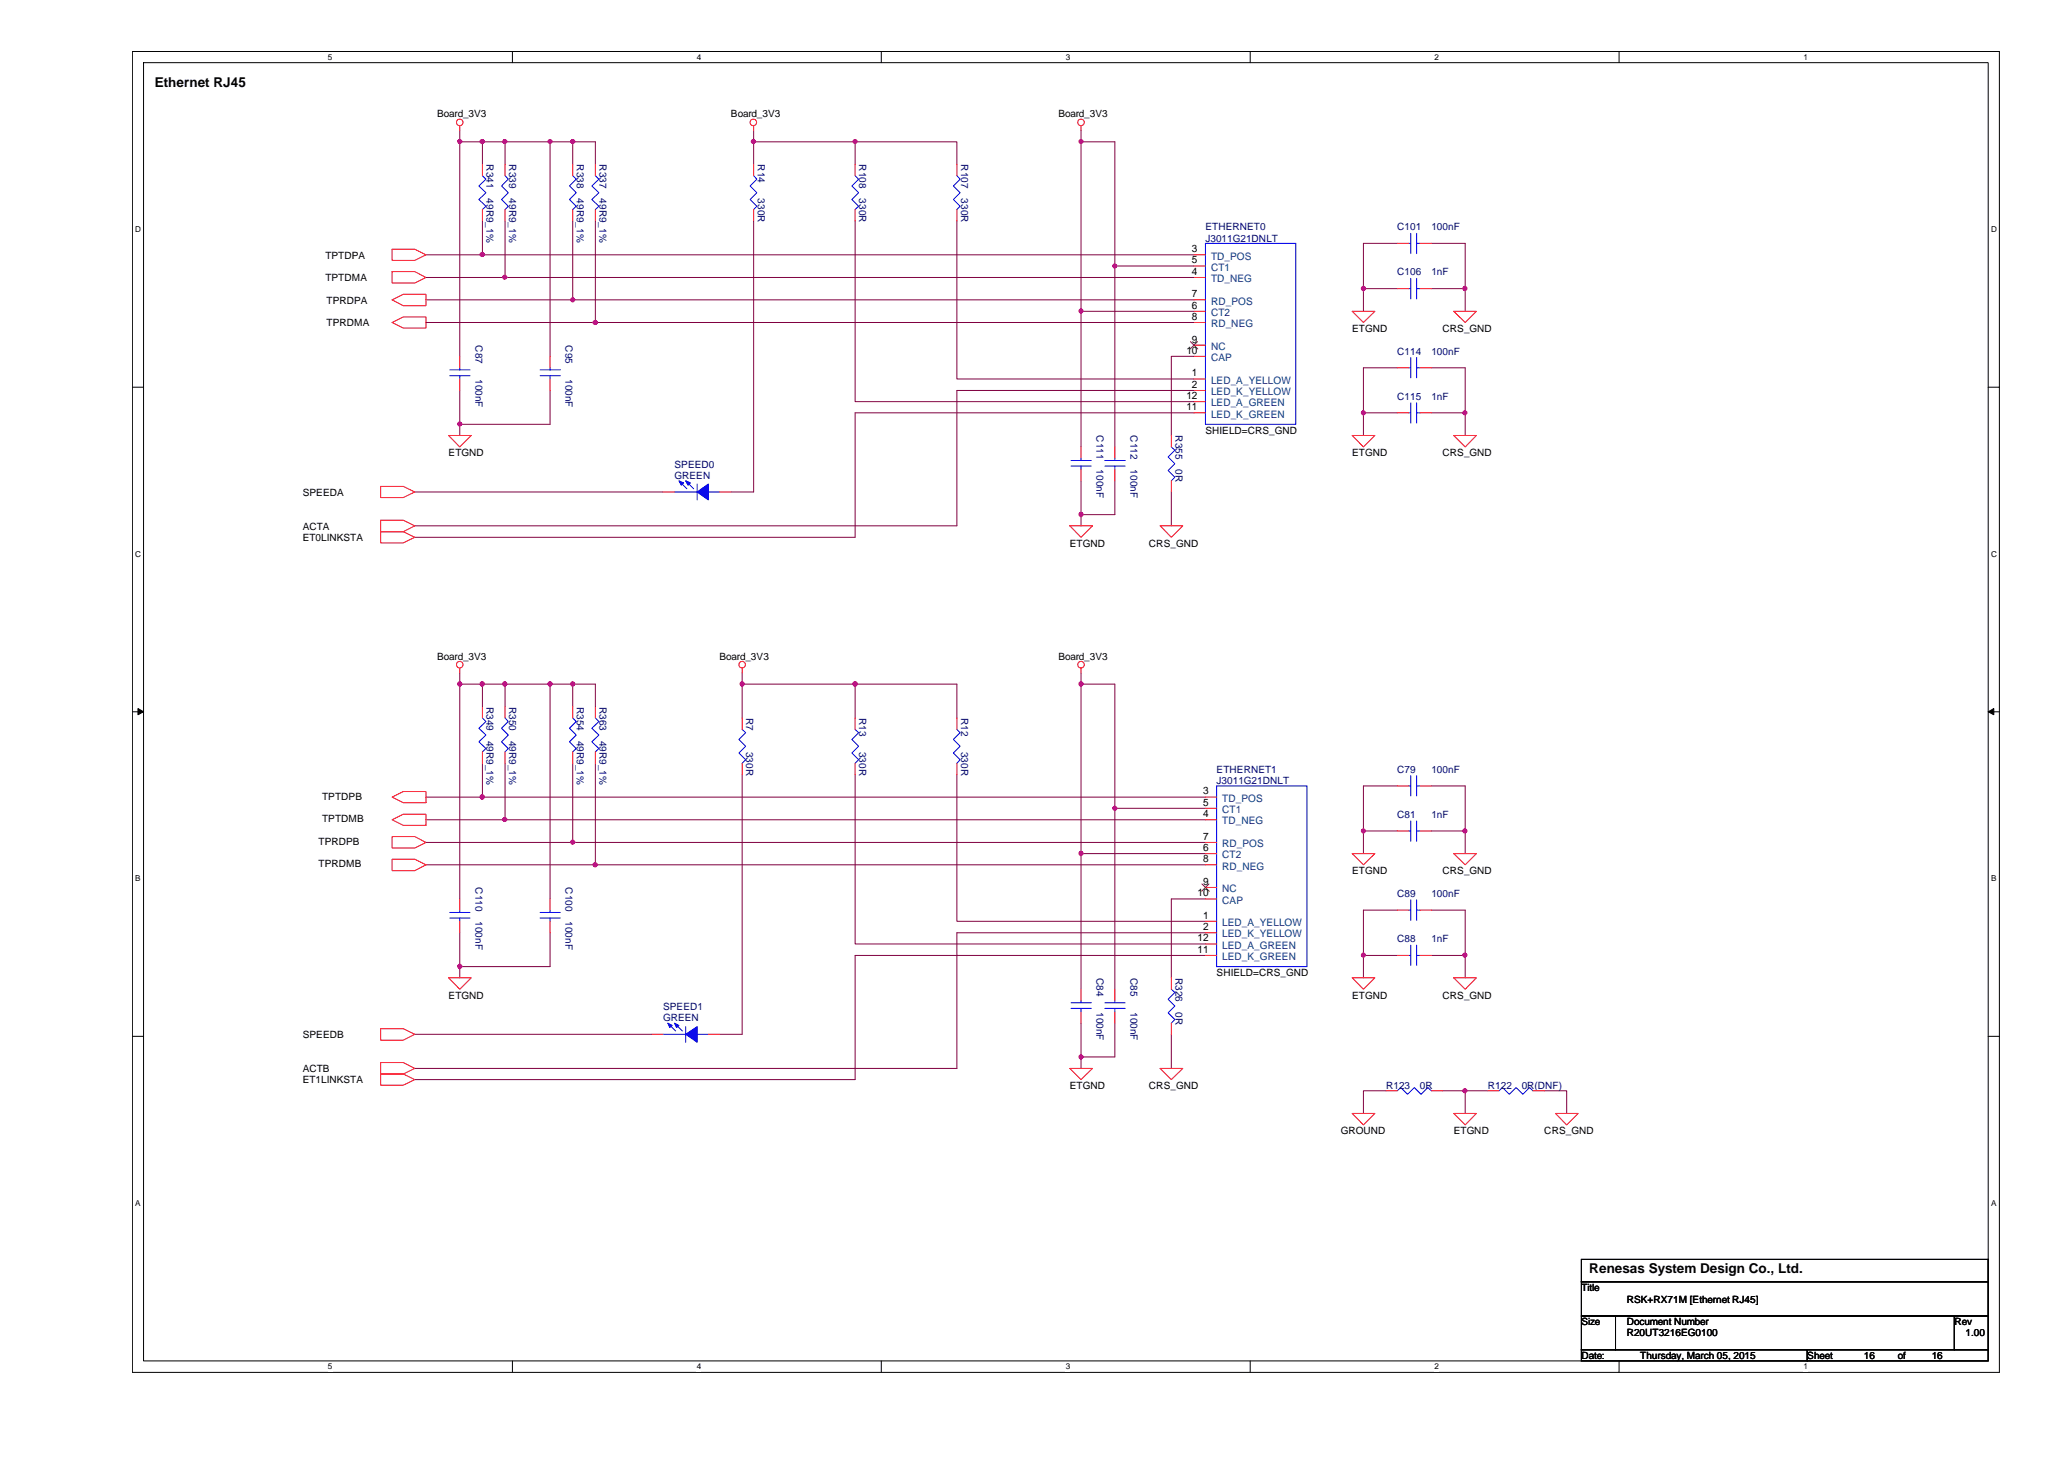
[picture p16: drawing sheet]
<svg xmlns="http://www.w3.org/2000/svg" width="297mm" height="210mm" viewBox="0 0 297 210" stroke-linecap="round" stroke-linejoin="round" font-family="sans-serif">
<defs><g id="words">
<g font-size="1.9">
<text x="22.3" y="12.4">Ethernet RJ45</text>
<text x="228.7" y="183.1">Renesas System Design Co., Ltd.</text>
</g>
<g font-size="1.5">
<text x="171.5" y="36.3">3</text>
<text x="171.5" y="39.5">4</text>
<text x="171.5" y="37.9">5</text>
<text x="171.5" y="44.4">6</text>
<text x="171.5" y="42.8">7</text>
<text x="171.5" y="46">8</text>
<text x="170.7" y="50.9">10</text>
<text x="171.5" y="49.3">9</text>
<text x="170.7" y="59">11</text>
<text x="170.7" y="57.4">12</text>
<text x="171.5" y="54.1">1</text>
<text x="171.5" y="55.8">2</text>
<text x="173.1" y="114.3">3</text>
<text x="173.1" y="117.6">4</text>
<text x="173.1" y="115.9">5</text>
<text x="173.1" y="122.4">6</text>
<text x="173.1" y="120.8">7</text>
<text x="173.1" y="124">8</text>
<text x="172.3" y="128.9">10</text>
<text x="173.1" y="127.3">9</text>
<text x="172.3" y="137.1">11</text>
<text x="172.3" y="135.4">12</text>
<text x="173.1" y="132.2">1</text>
<text x="173.1" y="133.8">2</text>
</g>
<g font-size="1.5" fill="#004080">
<text x="174.3" y="37.3">TD_POS</text>
<text x="174.3" y="40.6">TD_NEG</text>
<text x="174.3" y="38.9">CT1</text>
<text x="174.3" y="45.5">CT2</text>
<text x="174.3" y="43.8">RD_POS</text>
<text x="174.3" y="47.1">RD_NEG</text>
<text x="174.3" y="50.3">NC</text>
<text x="174.3" y="51.9">CAP</text>
<text x="174.3" y="55.2">LED_A_YELLOW</text>
<text x="174.3" y="56.9">LED_K_YELLOW</text>
<text x="174.3" y="58.5">LED_A_GREEN</text>
<text x="174.3" y="60.1">LED_K_GREEN</text>
<text x="175.9" y="115.4">TD_POS</text>
<text x="175.9" y="118.6">TD_NEG</text>
<text x="175.9" y="117">CT1</text>
<text x="175.9" y="123.5">CT2</text>
<text x="175.9" y="121.9">RD_POS</text>
<text x="175.9" y="125.1">RD_NEG</text>
<text x="175.9" y="128.4">NC</text>
<text x="175.9" y="130">CAP</text>
<text x="175.9" y="133.2">LED_A_YELLOW</text>
<text x="175.9" y="134.9">LED_K_YELLOW</text>
<text x="175.9" y="136.5">LED_A_GREEN</text>
<text x="175.9" y="138.1">LED_K_GREEN</text>
</g>
<g font-size="1.4">
<text x="62.9" y="16.9">Board_3V3</text>
<text x="105.2" y="16.9">Board_3V3</text>
<text x="152.3" y="16.9">Board_3V3</text>
<text x="46.8" y="37.2">TPTDPA</text>
<text x="46.8" y="40.4">TPTDMA</text>
<text x="47" y="43.7">TPRDPA</text>
<text x="47" y="46.9">TPRDMA</text>
<text x="194.6" y="47.8">ETGND</text>
<text x="207.6" y="47.8">CRS_GND</text>
<text x="64.6" y="65.7">ETGND</text>
<text x="173.5" y="62.4">SHIELD=CRS_GND</text>
<text x="194.6" y="65.7">ETGND</text>
<text x="207.6" y="65.7">CRS_GND</text>
<text x="43.6" y="71.3">SPEEDA</text>
<text x="43.6" y="76.2">ACTA</text>
<text x="43.6" y="77.9">ET0LINKSTA</text>
<text x="154" y="78.7">ETGND</text>
<text x="165.4" y="78.7">CRS_GND</text>
<text x="62.9" y="94.9">Board_3V3</text>
<text x="103.5" y="94.9">Board_3V3</text>
<text x="152.3" y="94.9">Board_3V3</text>
<text x="46.4" y="115.1">TPTDPB</text>
<text x="46.4" y="118.3">TPTDMB</text>
<text x="45.8" y="124.8">TPRDMB</text>
<text x="45.8" y="121.6">TPRDPB</text>
<text x="194.6" y="125.8">ETGND</text>
<text x="207.6" y="125.8">CRS_GND</text>
<text x="64.6" y="143.7">ETGND</text>
<text x="175.1" y="140.4">SHIELD=CRS_GND</text>
<text x="194.6" y="143.7">ETGND</text>
<text x="207.6" y="143.7">CRS_GND</text>
<text x="43.6" y="149.4">SPEEDB</text>
<text x="43.6" y="154.2">ACTB</text>
<text x="43.6" y="155.9">ET1LINKSTA</text>
<text x="154" y="156.7">ETGND</text>
<text x="165.4" y="156.7">CRS_GND</text>
<text x="193" y="163.2">GROUND</text>
<text x="209.2" y="163.2">ETGND</text>
<text x="222.2" y="163.2">CRS_GND</text>
<text x="227.6" y="185.8">Title</text>
<text x="227.6" y="190.7">Size</text>
<text x="234.1" y="187.4">RSK+RX71M [Ethernet RJ45]</text>
<text x="234.1" y="190.7">Document Number</text>
<text x="281.3" y="190.7">Rev</text>
<text x="227.6" y="195.5">Date:</text>
<text x="234.1" y="192.3">R20UT3216EG0100</text>
<text x="236.1" y="195.5">Thursday, March 05, 2015</text>
<text x="260.1" y="195.5">Sheet</text>
<text x="268.2" y="195.5">16</text>
<text x="273.1" y="195.5">of</text>
<text x="278" y="195.5">16</text>
<text x="282.9" y="192.3">1.00</text>
</g>
<g font-size="1.4" fill="#000080">
<text x="70" y="23.7" transform="rotate(90 70 23.7)">R341</text>
<text x="73.3" y="23.7" transform="rotate(90 73.3 23.7)">R339</text>
<text x="83" y="23.7" transform="rotate(90 83 23.7)">R338</text>
<text x="86.3" y="23.7" transform="rotate(90 86.3 23.7)">R337</text>
<text x="109.1" y="23.7" transform="rotate(90 109.1 23.7)">R14</text>
<text x="123.7" y="23.7" transform="rotate(90 123.7 23.7)">R108</text>
<text x="138.3" y="23.7" transform="rotate(90 138.3 23.7)">R107</text>
<text x="70" y="28.5" transform="rotate(90 70 28.5)">49R9_1%</text>
<text x="73.3" y="28.5" transform="rotate(90 73.3 28.5)">49R9_1%</text>
<text x="83" y="28.5" transform="rotate(90 83 28.5)">49R9_1%</text>
<text x="86.3" y="28.5" transform="rotate(90 86.3 28.5)">49R9_1%</text>
<text x="109.1" y="28.5" transform="rotate(90 109.1 28.5)">330R</text>
<text x="123.7" y="28.5" transform="rotate(90 123.7 28.5)">330R</text>
<text x="138.3" y="28.5" transform="rotate(90 138.3 28.5)">330R</text>
<text x="173.5" y="33.1">ETHERNET0</text>
<text x="173.5" y="34.8">J3011G21DNLT</text>
<text x="201.1" y="33.1">C101</text>
<text x="206" y="33.1">100nF</text>
<text x="201.1" y="39.6">C106</text>
<text x="206" y="39.6">1nF</text>
<text x="68.4" y="49.7" transform="rotate(90 68.4 49.7)">C87</text>
<text x="81.4" y="49.7" transform="rotate(90 81.4 49.7)">C95</text>
<text x="201.1" y="51">C114</text>
<text x="206" y="51">100nF</text>
<text x="68.4" y="54.5" transform="rotate(90 68.4 54.5)">100nF</text>
<text x="81.4" y="54.5" transform="rotate(90 81.4 54.5)">100nF</text>
<text x="201.1" y="57.5">C115</text>
<text x="206" y="57.5">1nF</text>
<text x="157.8" y="62.7" transform="rotate(90 157.8 62.7)">C111</text>
<text x="162.7" y="62.7" transform="rotate(90 162.7 62.7)">C112</text>
<text x="169.2" y="62.7" transform="rotate(90 169.2 62.7)">R355</text>
<text x="97.1" y="67.3">SPEED0</text>
<text x="97.1" y="68.9">GREEN</text>
<text x="157.8" y="67.5" transform="rotate(90 157.8 67.5)">100nF</text>
<text x="162.7" y="67.5" transform="rotate(90 162.7 67.5)">100nF</text>
<text x="169.2" y="67.5" transform="rotate(90 169.2 67.5)">0R</text>
<text x="70" y="101.7" transform="rotate(90 70 101.7)">R349</text>
<text x="73.3" y="101.7" transform="rotate(90 73.3 101.7)">R350</text>
<text x="83" y="101.7" transform="rotate(90 83 101.7)">R354</text>
<text x="86.3" y="101.7" transform="rotate(90 86.3 101.7)">R363</text>
<text x="70" y="106.6" transform="rotate(90 70 106.6)">49R9_1%</text>
<text x="73.3" y="106.6" transform="rotate(90 73.3 106.6)">49R9_1%</text>
<text x="83" y="106.6" transform="rotate(90 83 106.6)">49R9_1%</text>
<text x="86.3" y="106.6" transform="rotate(90 86.3 106.6)">49R9_1%</text>
<text x="107.4" y="103.3" transform="rotate(90 107.4 103.3)">R7</text>
<text x="123.7" y="103.3" transform="rotate(90 123.7 103.3)">R13</text>
<text x="138.3" y="103.3" transform="rotate(90 138.3 103.3)">R12</text>
<text x="107.4" y="108.2" transform="rotate(90 107.4 108.2)">330R</text>
<text x="123.7" y="108.2" transform="rotate(90 123.7 108.2)">330R</text>
<text x="138.3" y="108.2" transform="rotate(90 138.3 108.2)">330R</text>
<text x="175.1" y="111.2">ETHERNET1</text>
<text x="175.1" y="112.8">J3011G21DNLT</text>
<text x="201.1" y="111.2">C79</text>
<text x="206" y="111.2">100nF</text>
<text x="201.1" y="117.6">C81</text>
<text x="206" y="117.6">1nF</text>
<text x="68.4" y="127.7" transform="rotate(90 68.4 127.7)">C110</text>
<text x="81.4" y="127.7" transform="rotate(90 81.4 127.7)">C100</text>
<text x="201.1" y="129">C89</text>
<text x="206" y="129">100nF</text>
<text x="68.4" y="132.5" transform="rotate(90 68.4 132.5)">100nF</text>
<text x="81.4" y="132.5" transform="rotate(90 81.4 132.5)">100nF</text>
<text x="201.1" y="135.6">C88</text>
<text x="206" y="135.6">1nF</text>
<text x="157.8" y="140.7" transform="rotate(90 157.8 140.7)">C84</text>
<text x="162.7" y="140.7" transform="rotate(90 162.7 140.7)">C85</text>
<text x="169.2" y="140.7" transform="rotate(90 169.2 140.7)">R326</text>
<text x="95.4" y="145.3">SPEED1</text>
<text x="95.4" y="146.9">GREEN</text>
<text x="157.8" y="145.6" transform="rotate(90 157.8 145.6)">100nF</text>
<text x="162.7" y="145.6" transform="rotate(90 162.7 145.6)">100nF</text>
<text x="169.2" y="145.6" transform="rotate(90 169.2 145.6)">0R</text>
<text x="199.5" y="156.7">R123</text>
<text x="204.3" y="156.7">0R</text>
<text x="214.1" y="156.7">R122</text>
<text x="219" y="156.7">0R(DNF)</text>
</g>
<g font-size="1.2">
<text x="47.2" y="8.6">5</text>
<text x="100.3" y="8.6">4</text>
<text x="153.4" y="8.6">3</text>
<text x="206.5" y="8.6">2</text>
<text x="259.5" y="8.6">1</text>
<text x="19.5" y="33.4">D</text>
<text x="286.6" y="33.4">D</text>
<text x="19.5" y="80.1">C</text>
<text x="286.6" y="80.1">C</text>
<text x="19.5" y="126.8">B</text>
<text x="286.6" y="126.8">B</text>
<text x="19.5" y="173.5">A</text>
<text x="286.6" y="173.5">A</text>
<text x="47.2" y="197">5</text>
<text x="100.3" y="197">4</text>
<text x="153.4" y="197">3</text>
<text x="206.5" y="197">2</text>
<text x="259.5" y="197">1</text>
</g>
</g></defs>
<path d="M19 7.4h268.7v190h-268.6zM20.7 9h265.4v186.8h-265.4z" fill="none" stroke="#000" stroke-width=".14"/>
<g fill="#fff">
<path d="M47.2 7.6h.6v1.3h-.6z"/>
<path d="M47.2 196h.6v1.3h-.6z"/>
</g>
<path d="M73.7 7.4v1.6M73.7 195.8v1.6" fill="none" stroke="#000" stroke-width=".14"/>
<g fill="#fff">
<path d="M100.3 7.6h.6v1.3h-.6z"/>
<path d="M100.3 196h.6v1.3h-.6z"/>
</g>
<path d="M126.8 7.4v1.6M126.8 195.8v1.6" fill="none" stroke="#000" stroke-width=".14"/>
<g fill="#fff">
<path d="M153.4 7.6h.6v1.3h-.6z"/>
<path d="M153.4 196h.6v1.3h-.6z"/>
</g>
<path d="M179.9 7.4v1.6M179.9 195.8v1.6" fill="none" stroke="#000" stroke-width=".14"/>
<g fill="#fff">
<path d="M206.5 7.6h.6v1.3h-.6z"/>
<path d="M206.5 196h.6v1.3h-.6z"/>
</g>
<path d="M233 7.4v1.6M233 195.8v1.6" fill="none" stroke="#000" stroke-width=".14"/>
<g fill="#fff">
<path d="M259.5 7.6h.6v1.3h-.6z"/>
<path d="M259.5 196h.6v1.3h-.6z"/>
<path d="M19.5 32.3h.8v1.4h-.8z"/>
<path d="M286.6 32.3h.8v1.4h-.8z"/>
<path d="M19.5 79h.8v1.3h-.8z"/>
<path d="M286.6 79h.8v1.3h-.8z"/>
</g>
<path d="M19.1 55.7h1.6M286.1 55.7h1.6" fill="none" stroke="#000" stroke-width=".14"/>
<g fill="#fff">
<path d="M19.5 125.7h.7v1.3h-.7z"/>
<path d="M286.6 125.7h.7v1.3h-.7z"/>
</g>
<path d="M19.1 102.4h1.6M286.1 102.4h1.6" fill="none" stroke="#000" stroke-width=".14"/>
<path d="M19.9 101.9l.8 .5-.8 .4zM286.1 102.4l.8-.5v.9z" fill="#000" stroke="#000" stroke-width=".14"/>
<g fill="#fff">
<path d="M19.5 172.4h.7v1.3h-.7z"/>
<path d="M286.6 172.4h.7v1.3h-.7z"/>
</g>
<path d="M19.1 149.1h1.6M286.1 149.1h1.6M227.6 181.2h58.5v3.2h-58.5zM227.6 184.4h58.5v4.9h-58.5zM227.6 189.3h4.9v4.9h-4.9zM227.6 194.2h32.5v1.6h-32.5zM232.5 189.3h48.8v4.9h-48.8zM260.1 194.2h26v1.6h-26zM281.3 189.3h4.8v4.9h-4.8z" fill="none" stroke="#000" stroke-width=".14"/>
<g fill="none" stroke="#800040" stroke-width=".14">
<path d="M66.2 18.8v1.6M108.5 18.8v1.6M155.6 18.8v1.6M61.3 36.7h8.1M61.3 39.9h11.4M66.2 20.4v30.9M66.2 20.4h3.2M69.4 31.8v4.9M69.4 20.4v3.3M69.4 36.7h102.4M69.4 20.4h3.3M72.7 39.9h99.1"/>
<path d="M72.7 31.8v8.1M72.7 20.4v3.3M72.7 20.4h6.5M79.2 20.4h3.2M79.2 20.4v30.9M82.4 20.4h3.3v3.3M82.4 31.8v11.3M82.4 20.4v3.3M85.7 31.8v14.6M108.5 20.4h14.6M108.5 20.4v3.3M108.5 31.8v39h-3.3"/>
<path d="M123.1 20.4h14.6v3.3M123.1 31.8v26h48.7M123.1 20.4v3.3M137.7 31.8v22.7h34.1M155.6 20.4v24.4M155.6 20.4h4.8v17.9M160.4 38.3h11.4M160.4 38.3v26M201.1 35h-4.9v6.5M206 35h4.9v6.5M61.3 43.1h21.1M61.3 46.4h24.4"/>
<path d="M66.2 56.2v4.8M79.2 56.2v4.8h-13M82.4 43.1h89.4M85.7 46.4h86.1M155.6 44.8h16.2M155.6 44.8v19.5M171.8 51.3h-3.2v11.4M171.8 56.2h-34.1v19.4h-78M171.8 59.4h-48.7v17.9h-63.4M196.2 41.5h4.9M196.2 59.4h4.9M196.2 41.5v3.3"/>
<path d="M196.2 59.4v3.3M201.1 52.9h-4.9v6.5M206 41.5h4.9M206 52.9h4.9v6.5M206 59.4h4.9M210.9 41.5v3.3M210.9 59.4v3.3M59.7 70.8h35.7M66.2 61v1.7M155.6 69.2v4.8M155.6 74v1.6M160.4 69.2v4.8h-4.8"/>
<path d="M168.6 70.8v4.8M66.2 98.4v30.9M66.2 98.4h3.2M66.2 96.8v1.6M69.4 98.4h3.3M69.4 98.4v3.3M72.7 98.4v3.3M72.7 98.4h6.5M79.2 98.4v30.9M79.2 98.4h3.2M82.4 98.4h3.3v3.3M82.4 98.4v3.3"/>
<path d="M106.8 98.4h16.3M106.8 98.4v4.9M106.8 96.8v1.6M123.1 98.4h14.6v4.9M123.1 98.4v4.9M155.6 98.4v24.4M155.6 96.8v1.6h4.8v17.9M61.3 114.7h8.1M61.3 117.9h11.4M69.4 109.8v4.9M69.4 114.7h104.1M72.7 109.8v8.1"/>
<path d="M72.7 117.9h100.8M82.4 109.8v11.4M85.7 109.8v14.6M106.8 111.4v37.4h-3.3M123.1 111.4v24.4h50.4M137.7 111.4v21.1h35.8M160.4 116.3v26M160.4 116.3h13.1M196.2 119.5h4.9M196.2 119.5v3.3M201.1 113.1h-4.9v6.4M206 113.1h4.9v6.4"/>
<path d="M206 119.5h4.9M210.9 119.5v3.3M61.3 121.2h21.1M61.3 124.4h24.4M66.2 139.1v1.6M66.2 134.2v4.9M79.2 134.2v4.9h-13M82.4 121.2h91.1M85.7 124.4h87.8M155.6 122.8v19.5M155.6 122.8h17.9M173.5 134.2h-35.8v19.5h-78"/>
<path d="M173.5 129.3h-4.9v11.4M173.5 137.5h-50.4v17.8h-63.4M196.2 137.5h4.9M196.2 137.5v3.2M201.1 130.9h-4.9v6.6M206 130.9h4.9v6.6M206 137.5h4.9M210.9 137.5v3.2M59.7 148.8h34.1M155.6 147.2v4.9M155.6 152.1v1.6M160.4 147.2v4.9h-4.8"/>
<path d="M168.6 148.8v4.9M199.5 156.9h-3.3v3.3M207.6 156.9h3.3v3.3M210.9 156.9h3.2M222.2 156.9h3.3v3.3"/>
</g>
<g fill="#f0f" stroke="#f0f" stroke-width=".14">
<circle cx="69.4" cy="36.6" r=".31"/>
<circle cx="72.6" cy="39.9" r=".3"/>
<circle cx="82.4" cy="43.1" r=".3"/>
<circle cx="85.7" cy="46.4" r=".31"/>
<circle cx="155.6" cy="44.7" r=".3"/>
<circle cx="155.6" cy="20.4" r=".3"/>
<circle cx="72.6" cy="20.4" r=".3"/>
<circle cx="69.4" cy="20.4" r=".31"/>
<circle cx="82.4" cy="20.4" r=".3"/>
<circle cx="66.2" cy="61" r=".3"/>
<circle cx="160.4" cy="38.3" r=".3"/>
<circle cx="66.2" cy="139" r=".31"/>
<circle cx="69.4" cy="114.7" r=".32"/>
<circle cx="72.6" cy="117.9" r=".3"/>
<circle cx="155.6" cy="98.4" r=".31"/>
<circle cx="155.6" cy="152.1" r=".3"/>
<circle cx="72.6" cy="98.4" r=".31"/>
<circle cx="82.4" cy="121.2" r=".3"/>
<circle cx="85.7" cy="124.4" r=".31"/>
<circle cx="160.4" cy="116.3" r=".3"/>
<circle cx="155.6" cy="122.8" r=".31"/>
<circle cx="82.4" cy="98.4" r=".31"/>
<circle cx="66.2" cy="20.4" r=".3"/>
<circle cx="79.2" cy="20.4" r=".3"/>
<circle cx="69.4" cy="98.4" r=".32"/>
<circle cx="66.2" cy="98.4" r=".31"/>
<circle cx="79.2" cy="98.4" r=".31"/>
<circle cx="155.6" cy="74" r=".31"/>
<circle cx="123.1" cy="20.4" r=".3"/>
<circle cx="108.4" cy="20.4" r=".3"/>
<circle cx="123.1" cy="98.4" r=".31"/>
<circle cx="106.8" cy="98.4" r=".31"/>
<circle cx="196.2" cy="41.5" r=".31"/>
<circle cx="210.8" cy="41.5" r=".31"/>
<circle cx="196.2" cy="59.4" r=".3"/>
<circle cx="210.8" cy="59.4" r=".3"/>
<circle cx="196.2" cy="119.5" r=".3"/>
<circle cx="210.8" cy="119.5" r=".3"/>
<circle cx="196.2" cy="137.4" r=".3"/>
<circle cx="210.8" cy="137.4" r=".3"/>
<circle cx="210.8" cy="156.9" r=".3"/>
</g>
<g fill="none" stroke="#f00" stroke-width=".14">
<path d="M66.2 18.1v.7M108.5 18.1v.7M155.6 18.1v.7M56.4 35.9h3.3l1.6 .8-1.6 .8h-3.3zM56.4 39.1h3.3l1.6 .8-1.6 .8h-3.3zM69.4 23.7v1.6M69.4 30.1v1.7M72.7 23.7v1.6M72.7 30.1v1.7M82.4 23.7v1.6M82.4 30.1v1.7M85.7 23.7v1.6"/>
<path d="M85.7 30.1v1.7M108.5 23.7v1.6M108.5 30.1v1.7M123.1 23.7v1.6M123.1 30.1v1.7M137.7 23.7v1.6M137.7 30.1v1.7M171.8 36.7h1.7M171.8 39.9h1.7M171.8 38.3h1.7M201.1 35h1.6M204.3 35h1.7"/>
<path d="M56.4 43.1l1.6-.8h3.3v1.7h-3.3zM56.4 46.4l1.6-.8h3.3v1.6h-3.3zM66.2 51.3v1.6M66.2 54.5v1.7M79.2 51.3v1.6M79.2 54.5v1.7M171.8 54.5h1.7M171.8 56.2h1.7M171.8 44.8h1.7M171.8 43.1h1.7M171.8 46.4h1.7M171.8 49.7h1.7"/>
<path d="M171.8 51.3h1.7M171.8 59.4h1.7M171.8 57.8h1.7M194.6 44.8h3.3l-1.7 1.6zM201.1 59.4h1.6M201.1 41.5h1.6M201.1 52.9h1.6M204.3 59.4h1.7M204.3 41.5h1.7M204.3 52.9h1.7M209.2 44.8h3.3l-1.6 1.6zM54.8 70h3.2l1.7 .8-1.7 .8h-3.2z"/>
<path d="M54.8 74.8h3.2l1.7 .8-1.7 .9h-3.2zM54.8 76.5h3.2l1.7 .8-1.7 .8h-3.2zM64.6 62.7h3.2l-1.6 1.6zM95.4 70.8h1.7M103.5 70.8h1.7M154 75.6h3.2l-1.6 1.7zM155.6 64.3v1.6M155.6 67.5v1.7M160.4 64.3v1.6M160.4 67.5v1.7M167 75.6h3.2l-1.6 1.7zM168.6 62.7v1.6"/>
<path d="M168.6 69.2v1.6M194.6 62.7h3.3l-1.7 1.6zM209.2 62.7h3.3l-1.6 1.6zM66.2 96.1v.7M106.8 96.1v.7M155.6 96.1v.7M56.4 114.7l1.6-.8h3.3v1.6h-3.3zM56.4 117.9l1.6-.8h3.3v1.6h-3.3zM69.4 101.7v1.6M69.4 108.2v1.6M72.7 101.7v1.6M72.7 108.2v1.6"/>
<path d="M82.4 101.7v1.6M82.4 108.2v1.6M85.7 101.7v1.6M85.7 108.2v1.6M106.8 103.3v1.6M106.8 109.8v1.6M123.1 103.3v1.6M123.1 109.8v1.6M137.7 103.3v1.6M137.7 109.8v1.6M173.5 114.7h1.6M173.5 117.9h1.6"/>
<path d="M173.5 116.3h1.6M201.1 113.1h1.6M201.1 119.5h1.6M204.3 113.1h1.7M204.3 119.5h1.7M56.4 123.6h3.3l1.6 .8-1.6 .9h-3.3zM56.4 120.4h3.3l1.6 .8-1.6 .8h-3.3zM66.2 129.3v1.6M66.2 132.5v1.7M79.2 129.3v1.6M79.2 132.5v1.7M173.5 132.5h1.6"/>
<path d="M173.5 134.2h1.6M173.5 122.8h1.6M173.5 121.2h1.6M173.5 124.4h1.6M173.5 127.7h1.6M173.5 129.3h1.6M173.5 137.5h1.6M173.5 135.8h1.6M194.6 122.8h3.3l-1.7 1.6zM201.1 130.9h1.6M201.1 137.5h1.6M204.3 130.9h1.7"/>
<path d="M204.3 137.5h1.7M209.2 122.8h3.3l-1.6 1.6zM54.8 148h3.2l1.7 .8-1.7 .8h-3.2zM54.8 152.9h3.2l1.7 .8-1.7 .8h-3.2zM54.8 154.5h3.2l1.7 .8-1.7 .8h-3.2zM64.6 140.7h3.2l-1.6 1.6zM93.8 148.8h1.6M101.9 148.8h1.6M154 153.7h3.2l-1.6 1.6zM155.6 142.3v1.6M155.6 145.6v1.6M160.4 142.3v1.6"/>
<path d="M160.4 145.6v1.6M167 153.7h3.2l-1.6 1.6zM168.6 140.7v1.6M168.6 147.2v1.6M194.6 140.7h3.3l-1.7 1.6zM199.5 156.9h1.6M206 156.9h1.6M209.2 140.7h3.3l-1.6 1.6zM214.1 156.9h1.6M220.6 156.9h1.7M194.6 160.2h3.3l-1.7 1.6zM209.2 160.2h3.3l-1.6 1.6z"/>
<path d="M223.9 160.2h3.2l-1.6 1.6z"/>
<circle cx="66.2" cy="17.6" r=".47"/>
<circle cx="108.4" cy="17.6" r=".47"/>
<circle cx="155.6" cy="17.6" r=".47"/>
<circle cx="66.2" cy="95.6" r=".47"/>
<circle cx="106.8" cy="95.6" r=".47"/>
<circle cx="155.6" cy="95.6" r=".47"/>
</g>
<g fill="none" stroke="#00f" stroke-width=".14">
<path d="M69.4 25.3l.5 .5-1 1 1 .9-1 1 1 1-.5 .4M72.7 25.3l.5 .5-1 1 1 .9-1 1 1 1-.5 .4M82.4 25.3l.5 .5-.9 1 .9 .9-.9 1 .9 1-.5 .4M85.7 25.3l.5 .5-1 1 1 .9-1 1 1 1-.5 .4M108.5 25.3l.4 .5-.9 1 .9 .9-.9 1 .9 1-.4 .4M123.1 25.3l.5 .5-1 1 1 .9-1 1 1 1-.5 .4M137.7 25.3l.5 .5-1 1 1 .9-1 1 1 1-.5 .4M173.5 35h13v26h-13zM202.7 35h.3M203 33.6v2.9M203.9 35h.4M203.9 33.6v2.9"/>
<path d="M64.7 54.1h2.9M64.7 53.2h2.9M66.2 52.9v.3M66.2 54.1v.4M77.7 54.1h2.9M77.7 53.2h2.9M79.2 52.9v.3M79.2 54.1v.4M202.7 59.4h.3M202.7 41.5h.3M202.7 52.9h.3M203 58v2.9"/>
<path d="M203 40v3M203 51.4v3M203.9 59.4h.4M203.9 41.5h.4M203.9 52.9h.4M203.9 58v2.9M203.9 40v3M203.9 51.4v3M97.1 70.8h3.2M97.9 69.3l.9 1M98.8 69.3l1 1M100.3 69.6v2.3"/>
<path d="M101.9 70.8h1.6M154.1 67.1h3M154.1 66.3h3M155.6 65.9v.4M155.6 67.1v.4M159 67.1h2.9M159 66.3h2.9M160.4 65.9v.4M160.4 67.1v.4M168.6 64.3l.5 .5-1 .9 1 1-1 1 1 1-.5 .5M69.4 103.3l.5 .5-1 1 1 .9-1 1 1 1-.5 .5M72.7 103.3l.5 .5-1 1 1 .9-1 1 1 1-.5 .5"/>
<path d="M82.4 103.3l.5 .5-.9 1 .9 .9-.9 1 .9 1-.5 .5M85.7 103.3l.5 .5-1 1 1 .9-1 1 1 1-.5 .5M106.8 104.9l.5 .5-1 1 1 1-1 .9 1 1-.5 .5M123.1 104.9l.5 .5-1 1 1 1-1 .9 1 1-.5 .5M137.7 104.9l.5 .5-1 1 1 1-1 .9 1 1-.5 .5M175.1 113.1h13v26h-13zM202.7 113.1h.3M202.7 119.5h.3M203 111.6v2.9M203 118.1v2.9M203.9 113.1h.4M203.9 119.5h.4"/>
<path d="M203.9 111.6v2.9M203.9 118.1v2.9M64.7 132.1h2.9M64.7 131.3h2.9M66.2 130.9v.4M66.2 132.1v.4M77.7 132.1h2.9M77.7 131.3h2.9M79.2 130.9v.4M79.2 132.1v.4M202.7 130.9h.3M202.7 137.5h.3"/>
<path d="M203 129.5v2.9M203 136v2.9M203.9 130.9h.4M203.9 137.5h.4M203.9 129.5v2.9M203.9 136v2.9M95.4 148.8h3.3M96.3 147.4l.9 .9M97.2 147.4l1 .9M98.7 147.7v2.2M100.3 148.8h1.6M154.1 145.1h3"/>
<path d="M154.1 144.3h3M155.6 143.9v.4M155.6 145.1v.5M159 145.1h2.9M159 144.3h2.9M160.4 143.9v.4M160.4 145.1v.5M168.6 142.3l.5 .5-1 1 1 .9-1 1 1 1-.5 .5M201.1 156.9l.5-.4 1 .9 .9-.9 1 .9 1-.9 .5 .4M215.7 156.9l.5-.4 1 .9 1-.9 1 .9 .9-.9 .5 .4"/>
</g>
<path d="M171.3 49.1l1.1 1.1M172.3 49.1l-1 1.1M173 127.2l1 1M174 127.2l-1.1 1" fill="none" stroke="#804000" stroke-width=".14"/>
<g fill="#00f" stroke="#00f" stroke-width=".14">
<path d="M100.3 70.8l1.6-1.2v2.3z" fill-rule="evenodd"/>
<path d="M97.7 69.2l.7 .3-.4 .3z" fill-rule="evenodd"/>
<path d="M98.7 69.2l.7 .3-.4 .3z" fill-rule="evenodd"/>
<path d="M98.7 148.8l1.6-1.1v2.2z" fill-rule="evenodd"/>
<path d="M96.1 147.2l.6 .3-.3 .3z" fill-rule="evenodd"/>
<path d="M97.1 147.2l.6 .3-.3 .3z" fill-rule="evenodd"/>
</g>
<use href="#words"/>
</svg>
